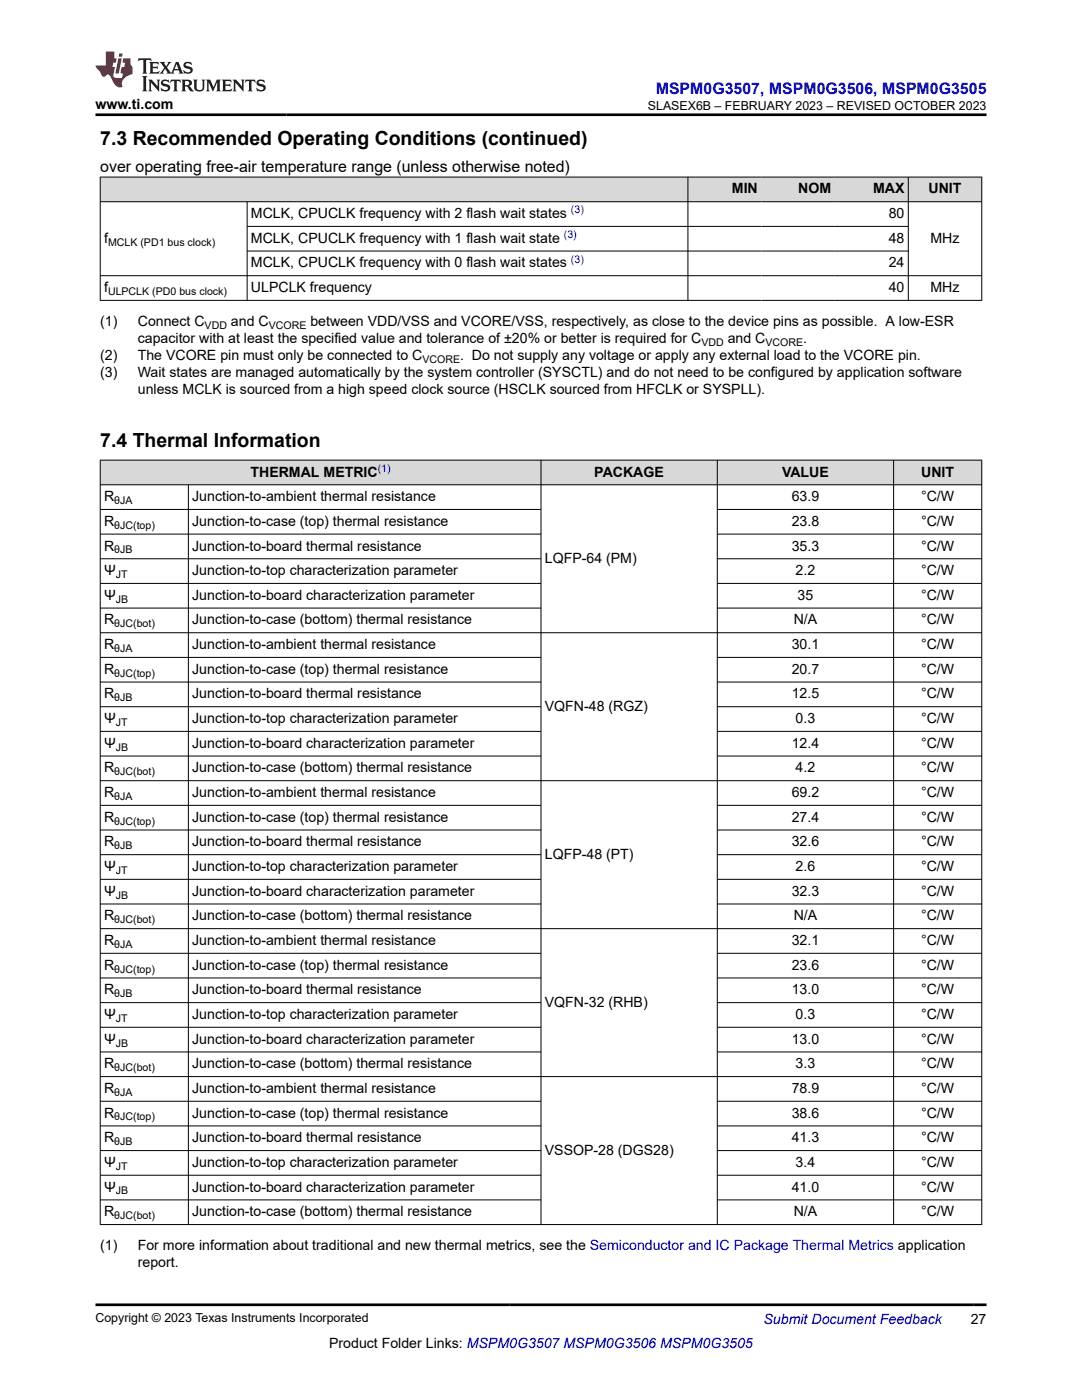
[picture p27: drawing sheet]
<svg xmlns="http://www.w3.org/2000/svg" width="216mm" height="279mm" viewBox="0 0 216 279" stroke-linecap="round" stroke-linejoin="round" font-family="sans-serif">
<defs><g id="words">
<g font-size="3.9">
<text x="20" y="28.8">7.3 Recommended Operating Conditions (continued)</text>
<text x="20" y="89.1">7.4 Thermal Information</text>
</g>
<text font-size="3.2" fill="#00f" x="130.9" y="18.7">MSPM0G3507, MSPM0G3506, MSPM0G3505</text>
<text font-size="3.2" x="20" y="34.3">over operating free-air temperature range (unless otherwise noted)</text>
<g font-size="2.8">
<text x="19.1" y="21.8">www.ti.com</text>
<text x="146" y="38.6">MIN</text>
<text x="159.3" y="38.6">NOM</text>
<text x="174.2" y="38.6">MAX</text>
<text x="185.3" y="38.6">UNIT</text>
<text x="50.1" y="43.5">MCLK, CPUCLK frequency with 2 flash wait states</text>
<text x="177.3" y="43.5">80</text>
<text x="20.8" y="48.5">f</text>
<text x="50.1" y="48.5">MCLK, CPUCLK frequency with 1 flash wait state</text>
<text x="50.1" y="53.4">MCLK, CPUCLK frequency with 0 flash wait states</text>
<text x="177.3" y="48.5">48</text>
<text x="177.3" y="53.4">24</text>
<text x="185.7" y="48.5">MHz</text>
<text x="20.8" y="58.3">f</text>
<text x="50.1" y="58.3">ULPCLK frequency</text>
<text x="177.3" y="58.3">40</text>
<text x="185.7" y="58.3">MHz</text>
<text x="20" y="65.1">(1)</text>
<text x="27.5" y="65.1">Connect C</text>
<text x="46.1" y="65.1">and C</text>
<text x="61.9" y="65.1">between VDD/VSS and VCORE/VSS, respectively, as close to the device pins as possible. A low-ESR</text>
<text x="20" y="71.9">(2)</text>
<text x="27.5" y="68.5">capacitor with at least the specified value and tolerance of ±20% or better is required for C</text>
<text x="27.5" y="71.9">The VCORE pin must only be connected to C</text>
<text x="91.8" y="71.9">. Do not supply any voltage or apply any external load to the VCORE pin.</text>
<text x="145.2" y="68.5">and C</text>
<text x="160.3" y="68.5">.</text>
<text x="20" y="75.3">(3)</text>
<text x="27.5" y="75.3">Wait states are managed automatically by the system controller (SYSCTL) and do not need to be configured by application software</text>
<text x="27.5" y="78.6">unless MCLK is sourced from a high speed clock source (HSCLK sourced from HFCLK or SYSPLL).</text>
<text x="50" y="95.1">THERMAL METRIC</text>
<text x="118.6" y="95.1">PACKAGE</text>
<text x="156" y="95.1">VALUE</text>
<text x="183.8" y="95.1">UNIT</text>
<text x="20.8" y="100">R</text>
<text x="38.4" y="100">Junction-to-ambient thermal resistance</text>
<text x="158" y="100">63.9</text>
<text x="183.8" y="100">°C/W</text>
<text x="20.8" y="104.9">R</text>
<text x="38.4" y="104.9">Junction-to-case (top) thermal resistance</text>
<text x="158" y="104.9">23.8</text>
<text x="183.8" y="104.9">°C/W</text>
<text x="20.8" y="109.9">R</text>
<text x="38.4" y="109.9">Junction-to-board thermal resistance</text>
<text x="108.7" y="112.3">LQFP-64 (PM)</text>
<text x="158" y="109.9">35.3</text>
<text x="183.8" y="109.9">°C/W</text>
<text x="20.8" y="114.8">Ψ</text>
<text x="20.8" y="119.7">Ψ</text>
<text x="38.4" y="114.8">Junction-to-top characterization parameter</text>
<text x="38.4" y="119.7">Junction-to-board characterization parameter</text>
<text x="158.8" y="114.8">2.2</text>
<text x="159.2" y="119.7">35</text>
<text x="183.8" y="114.8">°C/W</text>
<text x="183.8" y="119.7">°C/W</text>
<text x="20.8" y="124.6">R</text>
<text x="38.4" y="124.6">Junction-to-case (bottom) thermal resistance</text>
<text x="158.4" y="124.6">N/A</text>
<text x="183.8" y="124.6">°C/W</text>
<text x="20.8" y="129.6">R</text>
<text x="38.4" y="129.6">Junction-to-ambient thermal resistance</text>
<text x="158" y="129.6">30.1</text>
<text x="183.8" y="129.6">°C/W</text>
<text x="20.8" y="134.5">R</text>
<text x="38.4" y="134.5">Junction-to-case (top) thermal resistance</text>
<text x="158" y="134.5">20.7</text>
<text x="183.8" y="134.5">°C/W</text>
<text x="20.8" y="139.4">R</text>
<text x="38.4" y="139.4">Junction-to-board thermal resistance</text>
<text x="108.7" y="141.9">VQFN-48 (RGZ)</text>
<text x="158" y="139.4">12.5</text>
<text x="183.8" y="139.4">°C/W</text>
<text x="20.8" y="144.3">Ψ</text>
<text x="20.8" y="149.2">Ψ</text>
<text x="38.4" y="144.3">Junction-to-top characterization parameter</text>
<text x="38.4" y="149.2">Junction-to-board characterization parameter</text>
<text x="158" y="149.2">12.4</text>
<text x="158.8" y="144.3">0.3</text>
<text x="183.8" y="144.3">°C/W</text>
<text x="183.8" y="149.2">°C/W</text>
<text x="20.8" y="154.2">R</text>
<text x="38.4" y="154.2">Junction-to-case (bottom) thermal resistance</text>
<text x="158.8" y="154.2">4.2</text>
<text x="183.8" y="154.2">°C/W</text>
<text x="20.8" y="159.1">R</text>
<text x="38.4" y="159.1">Junction-to-ambient thermal resistance</text>
<text x="158" y="159.1">69.2</text>
<text x="183.8" y="159.1">°C/W</text>
<text x="20.8" y="164">R</text>
<text x="38.4" y="164">Junction-to-case (top) thermal resistance</text>
<text x="158" y="164">27.4</text>
<text x="183.8" y="164">°C/W</text>
<text x="20.8" y="168.9">R</text>
<text x="20.8" y="173.8">Ψ</text>
<text x="38.4" y="168.9">Junction-to-board thermal resistance</text>
<text x="38.4" y="173.8">Junction-to-top characterization parameter</text>
<text x="108.7" y="171.4">LQFP-48 (PT)</text>
<text x="158" y="168.9">32.6</text>
<text x="158.8" y="173.8">2.6</text>
<text x="183.8" y="168.9">°C/W</text>
<text x="183.8" y="173.8">°C/W</text>
<text x="20.8" y="178.8">Ψ</text>
<text x="38.4" y="178.8">Junction-to-board characterization parameter</text>
<text x="158" y="178.8">32.3</text>
<text x="183.8" y="178.8">°C/W</text>
<text x="20.8" y="183.7">R</text>
<text x="38.4" y="183.7">Junction-to-case (bottom) thermal resistance</text>
<text x="158.4" y="183.7">N/A</text>
<text x="183.8" y="183.7">°C/W</text>
<text x="20.8" y="188.6">R</text>
<text x="38.4" y="188.6">Junction-to-ambient thermal resistance</text>
<text x="158" y="188.6">32.1</text>
<text x="183.8" y="188.6">°C/W</text>
<text x="20.8" y="193.5">R</text>
<text x="38.4" y="193.5">Junction-to-case (top) thermal resistance</text>
<text x="158" y="193.5">23.6</text>
<text x="183.8" y="193.5">°C/W</text>
<text x="20.8" y="198.4">R</text>
<text x="20.8" y="203.4">Ψ</text>
<text x="38.4" y="198.4">Junction-to-board thermal resistance</text>
<text x="38.4" y="203.4">Junction-to-top characterization parameter</text>
<text x="108.7" y="200.9">VQFN-32 (RHB)</text>
<text x="158" y="198.4">13.0</text>
<text x="158.8" y="203.4">0.3</text>
<text x="183.8" y="198.4">°C/W</text>
<text x="183.8" y="203.4">°C/W</text>
<text x="20.8" y="208.3">Ψ</text>
<text x="38.4" y="208.3">Junction-to-board characterization parameter</text>
<text x="158" y="208.3">13.0</text>
<text x="183.8" y="208.3">°C/W</text>
<text x="20.8" y="213.2">R</text>
<text x="38.4" y="213.2">Junction-to-case (bottom) thermal resistance</text>
<text x="158.8" y="213.2">3.3</text>
<text x="183.8" y="213.2">°C/W</text>
<text x="20.8" y="218.1">R</text>
<text x="38.4" y="218.1">Junction-to-ambient thermal resistance</text>
<text x="158" y="218.1">78.9</text>
<text x="183.8" y="218.1">°C/W</text>
<text x="20.8" y="223.1">R</text>
<text x="20.8" y="228">R</text>
<text x="38.4" y="223.1">Junction-to-case (top) thermal resistance</text>
<text x="38.4" y="228">Junction-to-board thermal resistance</text>
<text x="158" y="223.1">38.6</text>
<text x="158" y="228">41.3</text>
<text x="183.8" y="223.1">°C/W</text>
<text x="183.8" y="228">°C/W</text>
<text x="20.8" y="232.9">Ψ</text>
<text x="38.4" y="232.9">Junction-to-top characterization parameter</text>
<text x="108.7" y="230.4">VSSOP-28 (DGS28)</text>
<text x="158.8" y="232.9">3.4</text>
<text x="183.8" y="232.9">°C/W</text>
<text x="20.8" y="237.8">Ψ</text>
<text x="38.4" y="237.8">Junction-to-board characterization parameter</text>
<text x="158" y="237.8">41.0</text>
<text x="183.8" y="237.8">°C/W</text>
<text x="20.8" y="242.7">R</text>
<text x="38.4" y="242.7">Junction-to-case (bottom) thermal resistance</text>
<text x="158.4" y="242.7">N/A</text>
<text x="183.8" y="242.7">°C/W</text>
<text x="20" y="249.5">(1)</text>
<text x="27.5" y="249.5">For more information about traditional and new thermal metrics, see the Semiconductor and IC Package Thermal Metrics application</text>
<text x="27.5" y="252.9">report.</text>
<text x="65.7" y="269">Product Folder Links: MSPM0G3507 MSPM0G3506 MSPM0G3505</text>
<text x="193.7" y="264.2">27</text>
</g>
<text font-size="2.8" fill="#00f" x="152.4" y="264.2">Submit Document Feedback</text>
<g font-size="2.5">
<text x="129.3" y="21.9">SLASEX6B – FEBRUARY 2023 – REVISED OCTOBER 2023</text>
<text x="19.1" y="263.9">Copyright © 2023 Texas Instruments Incorporated</text>
</g>
<g font-size="2.1" fill="#00f">
<text x="112.5" y="47.5">(3)</text>
<text x="113.9" y="42.6">(3)</text>
<text x="113.9" y="52.4">(3)</text>
<text x="75.4" y="94.2">(1)</text>
</g>
<g font-size="2.1">
<text x="21.6" y="49">MCLK (PD1 bus clock)</text>
<text x="21.6" y="58.9">ULPCLK (PD0 bus clock)</text>
<text x="40.8" y="65.7">VDD</text>
<text x="53.6" y="65.7">VCORE</text>
<text x="140" y="69">VDD</text>
<text x="152.7" y="69">VCORE</text>
<text x="84.3" y="72.4">VCORE</text>
<text x="22.8" y="100.6">θJA</text>
<text x="22.8" y="105.5">θJC(top)</text>
<text x="22.8" y="110.4">θJB</text>
<text x="23.1" y="115.4">JT</text>
<text x="22.8" y="125.2">θJC(bot)</text>
<text x="23.1" y="120.3">JB</text>
<text x="22.8" y="130.1">θJA</text>
<text x="22.8" y="135">θJC(top)</text>
<text x="22.8" y="140">θJB</text>
<text x="23.1" y="144.9">JT</text>
<text x="23.1" y="149.8">JB</text>
<text x="22.8" y="154.7">θJC(bot)</text>
<text x="22.8" y="159.6">θJA</text>
<text x="22.8" y="164.6">θJC(top)</text>
<text x="22.8" y="169.5">θJB</text>
<text x="23.1" y="174.4">JT</text>
<text x="23.1" y="179.3">JB</text>
<text x="22.8" y="184.2">θJC(bot)</text>
<text x="22.8" y="189.2">θJA</text>
<text x="22.8" y="194.1">θJC(top)</text>
<text x="22.8" y="199">θJB</text>
<text x="23.1" y="203.9">JT</text>
<text x="23.1" y="208.9">JB</text>
<text x="22.8" y="213.8">θJC(bot)</text>
<text x="22.8" y="218.7">θJA</text>
<text x="22.8" y="223.6">θJC(top)</text>
<text x="22.8" y="228.5">θJB</text>
<text x="23.1" y="233.5">JT</text>
<text x="23.1" y="238.4">JB</text>
<text x="22.8" y="243.3">θJC(bot)</text>
</g>
</g></defs>
<g fill="#d8d8d8">
<path d="M20 35.3h175.9v5h-175.9z" fill-rule="evenodd"/>
<path d="M20.1 35.4h117.1v4.8h-117.1z" fill-rule="evenodd"/>
<path d="M137.3 35.4h14.6v4.8h-14.6z" fill-rule="evenodd"/>
<path d="M151.9 35.4h14.7v4.8h-14.7z" fill-rule="evenodd"/>
<path d="M166.6 35.4h14.6v4.8h-14.6z" fill-rule="evenodd"/>
<path d="M181.3 35.4h14.5v4.8h-14.5z" fill-rule="evenodd"/>
</g>
<path d="M19.9 35.3h176.1M20 35.3v24.7M137.3 35.3v24.7M181.2 35.3v24.7M195.9 35.3v24.7M19.9 40.3h176.1M19.9 55h176.1M19.9 59.9h176.1M49.3 40.3v19.7M49.3 45.2h132M49.3 50.1h132" fill="none" stroke="#000" stroke-width=".2"/>
<g fill="#d8d8d8">
<path d="M20 91.8h175.9v4.9h-175.9z" fill-rule="evenodd"/>
<path d="M20.1 91.9h87.8v4.8h-87.8z" fill-rule="evenodd"/>
<path d="M108 91.9h35.1v4.8h-35.1z" fill-rule="evenodd"/>
<path d="M143.2 91.9h35v4.8h-35z" fill-rule="evenodd"/>
<path d="M178.4 91.9h17.4v4.8h-17.4z" fill-rule="evenodd"/>
</g>
<g fill="none" stroke="#000" stroke-width=".2">
<path d="M19.9 91.8h176.1M19.9 96.7h176.1M20 91.8v152.6M37.6 96.7v147.7M108 91.8v152.6M143.1 91.8v152.6M178.3 91.8v152.6M195.9 91.8v152.6M19.9 101.7h88.1M19.9 106.6h88.1M19.9 111.5h88.1M19.9 116.4h88.1"/>
<path d="M143.1 101.7h52.9M143.1 106.6h52.9M143.1 111.5h52.9M143.1 116.4h52.9M19.9 126.3h176.1M19.9 121.4h88.1M19.9 131.2h88.1M19.9 136.1h88.1M143.1 121.4h52.9M143.1 131.2h52.9M143.1 136.1h52.9M19.9 155.8h176.1"/>
<path d="M19.9 141h88.1M19.9 146h88.1M19.9 150.9h88.1M143.1 141h52.9M143.1 146h52.9M143.1 150.9h52.9M19.9 160.7h88.1M19.9 165.6h88.1M19.9 170.6h88.1M19.9 175.5h88.1M143.1 160.7h52.9M143.1 165.6h52.9"/>
<path d="M143.1 170.6h52.9M143.1 175.5h52.9M19.9 185.3h176.1M19.9 180.4h88.1M19.9 190.3h88.1M19.9 195.2h88.1M143.1 180.4h52.9M143.1 190.3h52.9M143.1 195.2h52.9M19.9 214.9h176.1M19.9 200.1h88.1M19.9 205h88.1"/>
<path d="M19.9 209.9h88.1M19.9 219.8h88.1M143.1 200.1h52.9M143.1 205h52.9M143.1 209.9h52.9M143.1 219.8h52.9M19.9 224.7h88.1M19.9 229.6h88.1M19.9 234.5h88.1M19.9 239.5h88.1M143.1 224.7h52.9M143.1 229.6h52.9"/>
<path d="M143.1 234.5h52.9M143.1 239.5h52.9M19.9 244.4h176.1"/>
</g>
<path d="M27.7 11.6l-.2 .6 .5-.2h.6v.1v2.2l-.2 .4h1l-.2-.4v-2.2v-.1h.5l.5 .2-.1-.6zM29.8 12.4l.2 .3v1.6l-.2 .4h1.9l.1-.6a1.08 1.08 0 0 1-1.3 .2v-.7h.6l.4 .2v-.7l-.4 .2h-.6v-.5l.2-.2a1 1 0 0 1 1 .3l-.1-.5zM31.8 12.4l1 1.1-1 1.2h.9l-.2-.2 .4-.8 .5 .8-.2 .2h1.6l-.2-.2 .1-.5h1l.1 .5-.1 .2h.9l-.2-.4-.8-1.9h-.5l-1 2.1-.8-1.1 .9-1h-.8l.2 .2-.5 .6-.3-.6 .1-.2zM35.2 12.8l.4 1h-.8zM36.8 12.5a.65 .65 0 0 0-.2 .7 .65 .65 0 0 0 .6 .5l.7 .1 .1 .3a.79 .79 0 0 1-.7 .4 .79 .79 0 0 1-.7-.5l.1 .7 .2-.1a.93 .93 0 0 0 1.1 0 .93 .93 0 0 0 .4-.9 1.46 1.46 0 0 0-1.2-.6l-.1-.3a1.09 1.09 0 0 1 1.2 .2l-.2-.6-.1 .1-.6-.2zM28.4 15.2l.2 .4v2.2l-.2 .4h1l-.2-.4v-2.2l.2-.4zM29.6 15.9l.2 .4v1.5l-.2 .4h.8l-.3-.4v-1.3l1.7 1.8v-2l.2-.4h-.8l.2 .2 .1 1.1-1.2-1.3zM32.3 16a.65 .65 0 0 0-.2 .8 .65 .65 0 0 0 .7 .4l.6 .2 .1 .2a.79 .79 0 0 1-.7 .4 .79 .79 0 0 1-.7-.5l.1 .7 .2-.1a.93 .93 0 0 0 1.1 .1 .93 .93 0 0 0 .4-1 1.46 1.46 0 0 0-1.2-.5l-.1-.4a1.09 1.09 0 0 1 1.2 .2l-.2-.6-.1 .1-.6-.1zM34.1 15.9l-.1 .6a.63 .63 0 0 1 .7-.3l.1 1.6-.3 .4h1l-.2-.4v-1.6a.66 .66 0 0 1 .8 .3l-.1-.6zM36.2 15.9l.2 .4v1.5l-.2 .4h.9l-.2-.2v-.7h.5l.1 .2a.79 .79 0 0 0 1.2 .6l-1-.9a.61 .61 0 0 0 .6-.6 .61 .61 0 0 0-.5-.7zM36.9 16.2h.2a.47 .47 0 0 1 .5 .1 .47 .47 0 0 1 .1 .5l-.2 .1-.6 .1zM38.5 15.9l.2 .2a2.27 2.27 0 0 0 .4 2 1.04 1.04 0 0 0 1.7-.7v-1.3l.2-.2h-.8l.2 .4v1.1a.6 .6 0 0 1-.6 .6 .6 .6 0 0 1-.6-.6v-1.1l.3-.4zM41.1 15.9l.2 .4v1.5l-.2 .4h.7l-.2-.4v-1.4l.9 1.9 .8-1.9v1.4l-.2 .4h1l-.3-.4v-1.5l.3-.4h-.8l-.7 1.5-.7-1.5zM44.3 15.9l.2 .4v1.5l-.2 .4h1.9l.1-.6a1.09 1.09 0 0 1-1.3 .2v-.7h.6l.4 .2v-.6l-.4 .2h-.6v-.6l.2-.1a1.01 1.01 0 0 1 1 .3l-.1-.6zM46.4 15.9l.3 .4v1.5l-.3 .4h.8l-.2-.4v-1.3l1.6 1.8v-2l.2-.4h-.7l.2 .2v1.1l-1.2-1.3zM49 15.9l-.1 .6a.63 .63 0 0 1 .8-.3v1.6l-.3 .4h1l-.2-.4v-1.6a.66 .66 0 0 1 .8 .3l-.1-.6zM51.4 16a.65 .65 0 0 0-.2 .8 .65 .65 0 0 0 .6 .4l.6 .2 .2 .2a.79 .79 0 0 1-.8 .4 .79 .79 0 0 1-.6-.5l.1 .7 .2-.1a.93 .93 0 0 0 1 .1 .93 .93 0 0 0 .5-1 1.46 1.46 0 0 0-1.3-.5l-.1-.4a1.09 1.09 0 0 1 1.3 .2l-.2-.6-.2 .1-.5-.1z" fill="#231f20"/>
<path d="M21.1 10.3v2.7h-2.1l.1 .4 .9 1a.95 .95 0 0 0 .9 .9 .59 .59 0 0 1 .6-.4 .59 .59 0 0 1 .5 .3l.4 .8a1.59 1.59 0 0 0 2.1 1.4 1.61 1.61 0 0 1 1-2.3l1-.3-.1-1.5a1.59 1.59 0 0 1-.4-1.7h-1.4l-.2 .9h.5l-.1 .9h-.5l-.2 .9v.3l.4 .1-.2 .9h-.6a.73 .73 0 0 1-1.1-.7l.3-1.5h-.5l.2-.9h.5l.2-.9h-.5v-1.3zM23.6 11.6l-.6 3.1h.7l.6-3.1zM23.8 10.7l-.1 .6h.7l.1-.6z" fill="#ed1c24"/>
<path d="M19.1 22.9h177.8M19.1 260.4h177.8" fill="none" stroke="#000" stroke-width=".53"/>
<use href="#words"/>
</svg>
